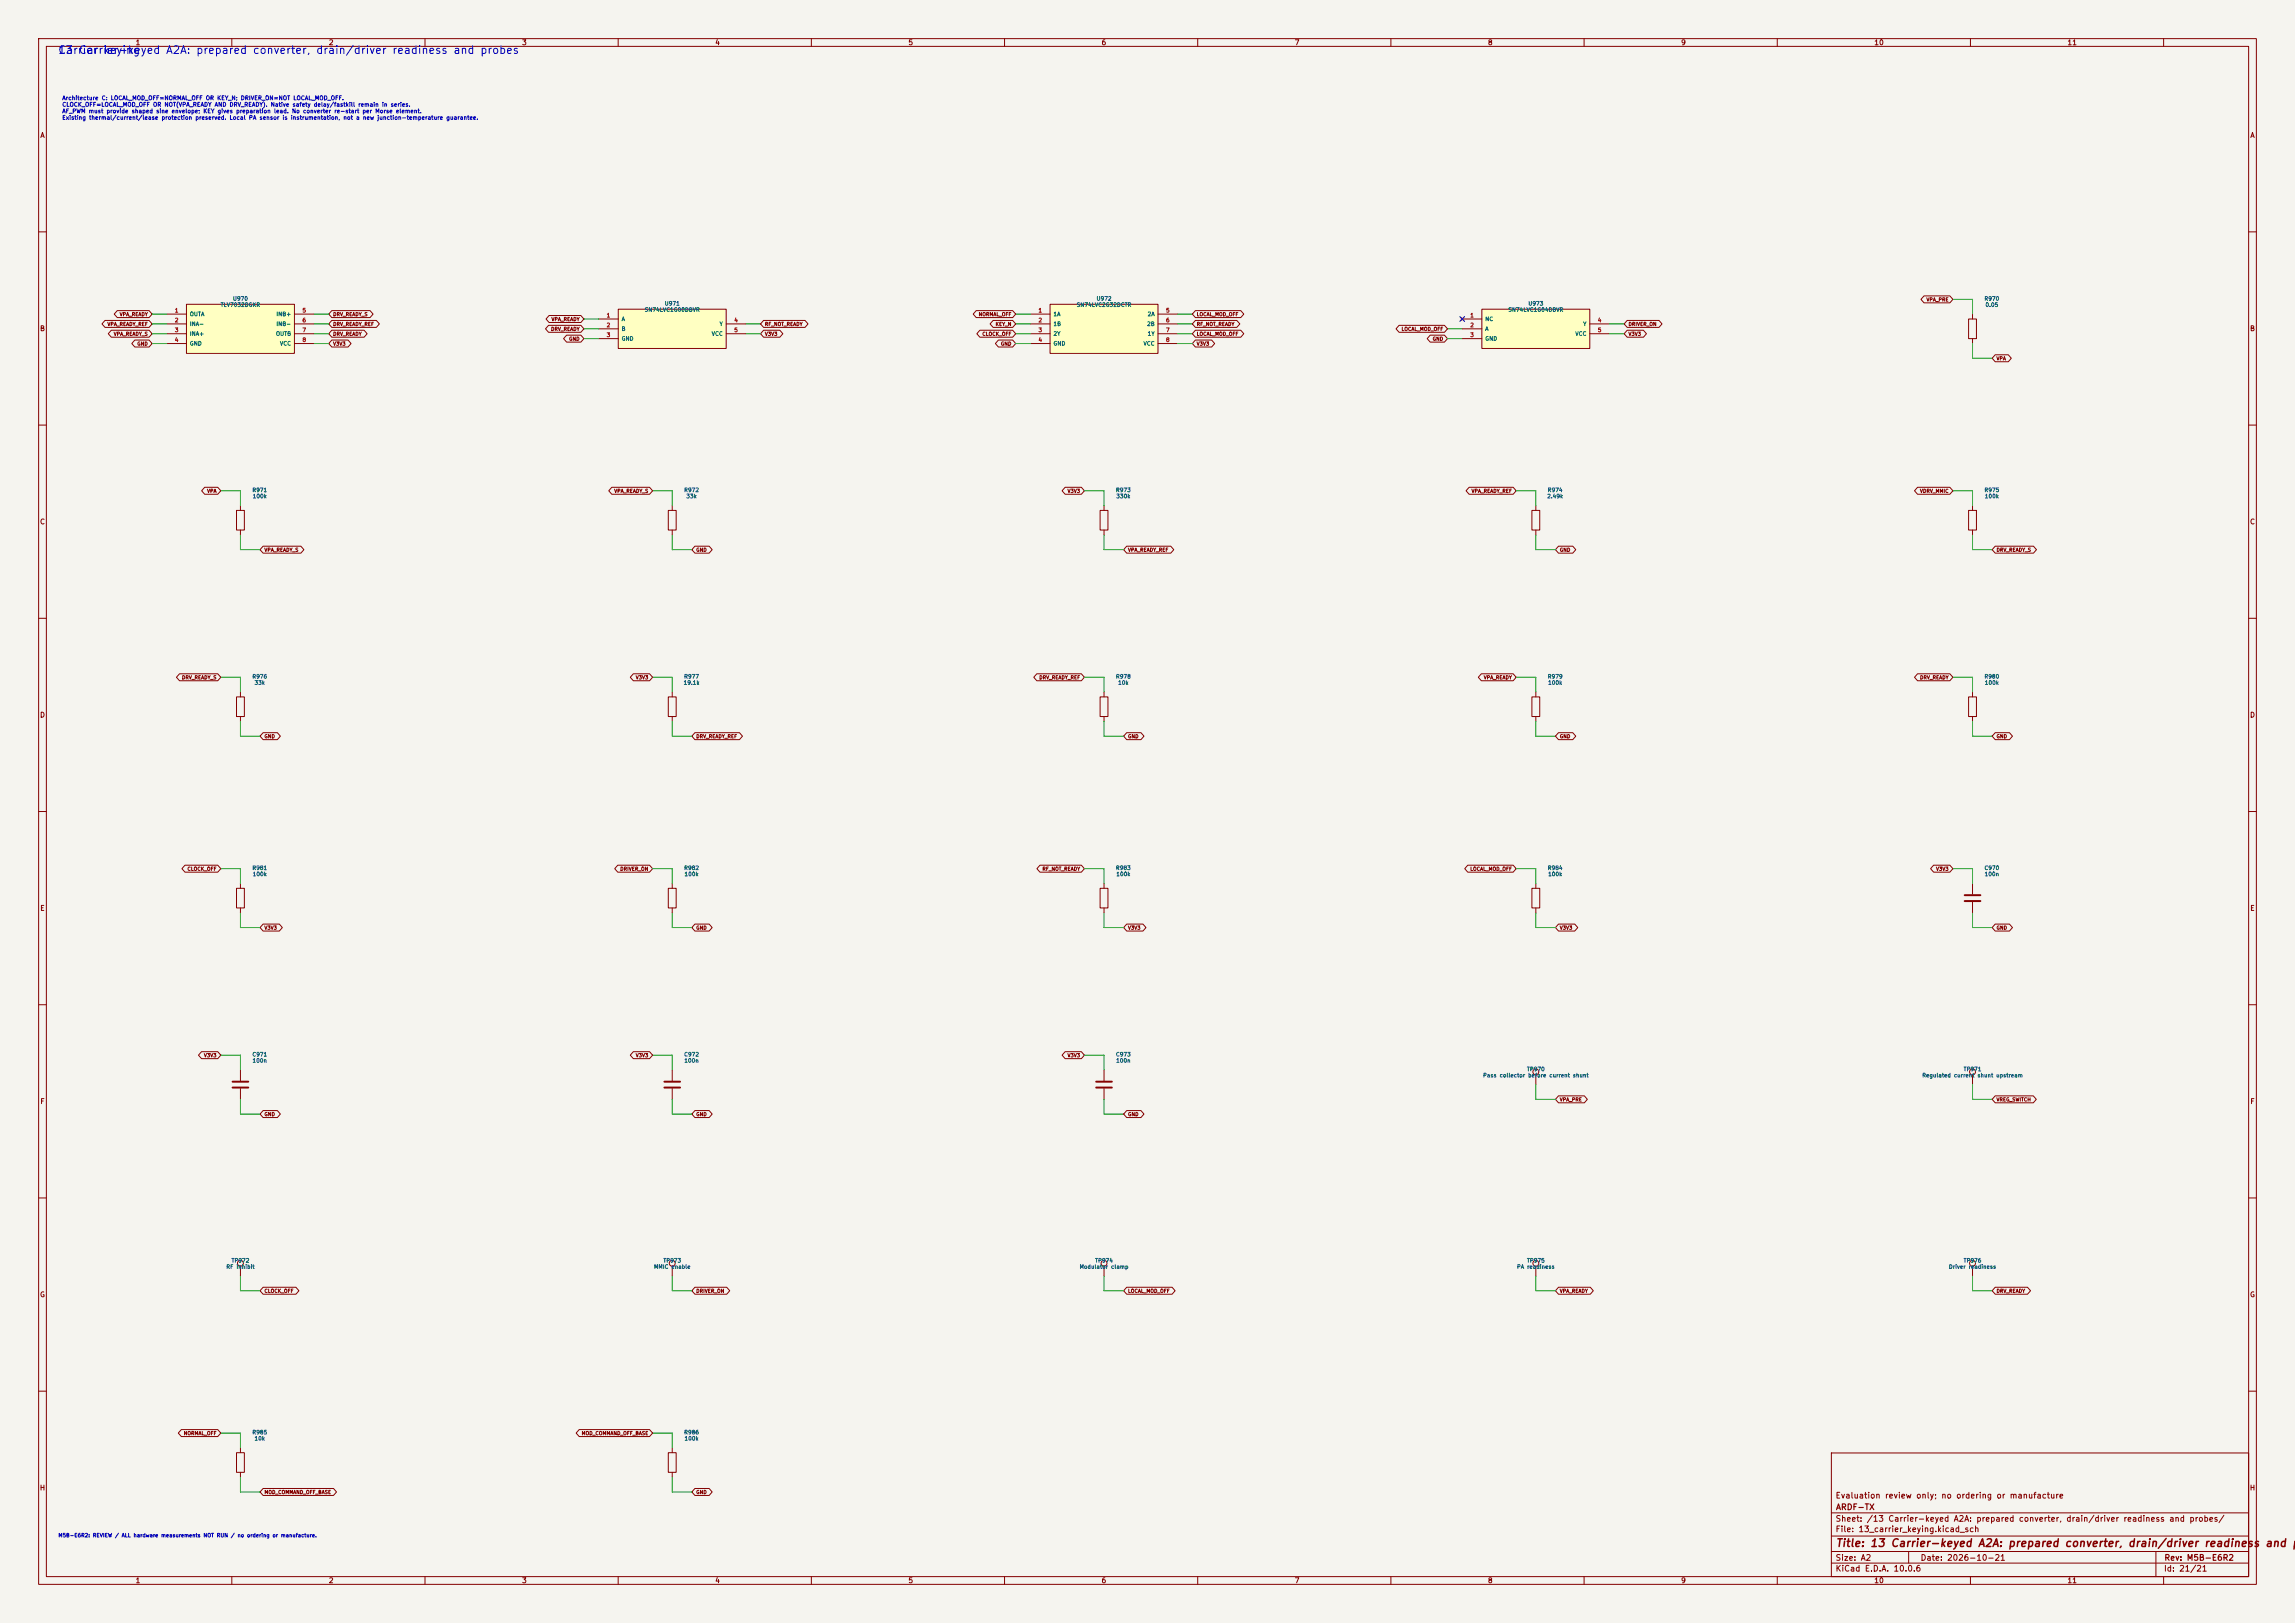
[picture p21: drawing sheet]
<svg xmlns="http://www.w3.org/2000/svg" width="594mm" height="420mm" viewBox="0 0 594 420" stroke-linecap="round" stroke-linejoin="round" font-family="sans-serif">
<defs><g id="words">
<g font-size="2" fill="#0000c2">
<text x="14.9" y="14.4">Carrier keying</text>
<text x="14.9" y="14.4">13 Carrier-keyed A2A: prepared converter, drain/driver readiness and probes</text>
</g>
<text font-size="2" fill="#840000" x="475" y="400.8">Title: 13 Carrier-keyed A2A: prepared converter, drain/driver readiness and pr</text>
<g font-size="1.5" fill="#840000">
<text x="475" y="388.1">Evaluation review only; no ordering or manufacture</text>
<text x="475" y="394.1">Sheet: /13 Carrier-keyed A2A: prepared converter, drain/driver readiness and probes/</text>
<text x="475.1" y="391.1">ARDF-TX</text>
<text x="475" y="396.8">File: 13_carrier_keying.kicad_sch</text>
<text x="475" y="407">KiCad E.D.A. 10.0.6</text>
<text x="475" y="404.2">Size: A2</text>
<text x="497" y="404.2">Date: 2026-10-21</text>
<text x="560" y="407">Id: 21/21</text>
<text x="560.1" y="404.2">Rev: M5B-E6R2</text>
</g>
<g font-size="1.3" fill="#840000">
<text x="35" y="12">1</text>
<text x="85" y="12">2</text>
<text x="135" y="12">3</text>
<text x="185" y="12">4</text>
<text x="235" y="12">5</text>
<text x="285" y="12">6</text>
<text x="335" y="12">7</text>
<text x="385" y="12">8</text>
<text x="435" y="12">9</text>
<text x="485" y="12">10</text>
<text x="535" y="12">11</text>
<text x="10.3" y="36">A</text>
<text x="582.3" y="36">A</text>
<text x="10.2" y="86">B</text>
<text x="582.2" y="86">B</text>
<text x="10.2" y="136">C</text>
<text x="582.2" y="136">C</text>
<text x="10.2" y="186">D</text>
<text x="582.2" y="186">D</text>
<text x="10.3" y="236">E</text>
<text x="582.3" y="236">E</text>
<text x="10.3" y="286">F</text>
<text x="582.3" y="286">F</text>
<text x="10.2" y="336">G</text>
<text x="582.2" y="336">G</text>
<text x="10.2" y="386">H</text>
<text x="582.2" y="386">H</text>
<text x="35" y="410">1</text>
<text x="85" y="410">2</text>
<text x="135" y="410">3</text>
<text x="185" y="410">4</text>
<text x="235" y="410">5</text>
<text x="285" y="410">6</text>
<text x="335" y="410">7</text>
<text x="385" y="410">8</text>
<text x="435" y="410">9</text>
<text x="485" y="410">10</text>
<text x="535" y="410">11</text>
</g>
<g font-size="1.1" fill="#0000c2">
<text x="16" y="26.2">Architecture C: LOCAL_MOD_OFF=NORMAL_OFF OR KEY_N; DRIVER_ON=NOT LOCAL_MOD_OFF.</text>
<text x="16" y="27.8">CLOCK_OFF=LOCAL_MOD_OFF OR NOT(VPA_READY AND DRV_READY). Native safety delay/fastkill remain in series.</text>
<text x="16" y="29.5">AF_PWM must provide shaped sine envelope; KEY gives preparation lead. No converter re-start per Morse element.</text>
<text x="16" y="31.2">Existing thermal/current/lease protection preserved. Local PA sensor is instrumentation, not a new junction-temperature guarantee.</text>
</g>
<g font-size="1" fill="#a90000">
<text x="45.1" y="81.1">1</text>
<text x="45.1" y="83.6">2</text>
<text x="78.2" y="81.1">5</text>
<text x="78.2" y="83.6">6</text>
<text x="156.9" y="82.4">1</text>
<text x="189.9" y="83.6">4</text>
<text x="268.7" y="81.1">1</text>
<text x="268.7" y="83.6">2</text>
<text x="301.7" y="81.1">5</text>
<text x="301.7" y="83.6">6</text>
<text x="380.4" y="82.4">1</text>
<text x="413.4" y="83.6">4</text>
<text x="45.1" y="86.2">3</text>
<text x="45.1" y="88.7">4</text>
<text x="78.2" y="86.2">7</text>
<text x="78.2" y="88.7">8</text>
<text x="156.9" y="84.9">2</text>
<text x="156.9" y="87.4">3</text>
<text x="189.9" y="86.2">5</text>
<text x="268.7" y="86.2">3</text>
<text x="268.7" y="88.7">4</text>
<text x="301.7" y="86.2">7</text>
<text x="301.7" y="88.7">8</text>
<text x="380.4" y="84.9">2</text>
<text x="380.4" y="87.4">3</text>
<text x="413.4" y="86.2">5</text>
</g>
<g font-size="1" fill="#006464">
<text x="49" y="82">OUTA</text>
<text x="57" y="79.6">TLV7032DGKR</text>
<text x="60.2" y="78">U970</text>
<text x="71.4" y="82">INB+</text>
<text x="160.8" y="83.3">A</text>
<text x="166.7" y="80.9">SN74LVC1G00DBVR</text>
<text x="171.9" y="79.3">U971</text>
<text x="272.5" y="82">1A</text>
<text x="278.6" y="79.6">SN74LVC2G32DCTR</text>
<text x="283.7" y="78">U972</text>
<text x="296.9" y="82">2A</text>
<text x="384.3" y="83.3">NC</text>
<text x="390.3" y="80.9">SN74LVC1G04DBVR</text>
<text x="395.5" y="79.3">U973</text>
<text x="513.5" y="78">R970</text>
<text x="513.8" y="79.6">0.05</text>
<text x="49" y="84.6">INA-</text>
<text x="49" y="87.1">INA+</text>
<text x="49" y="89.7">GND</text>
<text x="71.3" y="87.1">OUTB</text>
<text x="71.4" y="84.6">INB-</text>
<text x="72.3" y="89.7">VCC</text>
<text x="160.8" y="85.9">B</text>
<text x="160.8" y="88.4">GND</text>
<text x="184.1" y="87.1">VCC</text>
<text x="186.1" y="84.6">Y</text>
<text x="272.5" y="84.6">1B</text>
<text x="272.5" y="87.1">2Y</text>
<text x="272.5" y="89.7">GND</text>
<text x="295.9" y="89.7">VCC</text>
<text x="296.8" y="84.6">2B</text>
<text x="296.9" y="87.1">1Y</text>
<text x="384.3" y="85.9">A</text>
<text x="384.3" y="88.4">GND</text>
<text x="407.6" y="87.1">VCC</text>
<text x="409.6" y="84.6">Y</text>
<text x="65.2" y="127.6">R971</text>
<text x="65.3" y="129.2">100k</text>
<text x="177" y="127.6">R972</text>
<text x="177.5" y="129.2">33k</text>
<text x="288.7" y="127.6">R973</text>
<text x="288.8" y="129.2">330k</text>
<text x="400.3" y="129.2">2.49k</text>
<text x="400.5" y="127.6">R974</text>
<text x="513.5" y="127.6">R975</text>
<text x="513.6" y="129.2">100k</text>
<text x="65.2" y="175.8">R976</text>
<text x="65.8" y="177.4">33k</text>
<text x="176.8" y="177.4">19.1k</text>
<text x="177" y="175.8">R977</text>
<text x="288.7" y="175.8">R978</text>
<text x="289.3" y="177.4">10k</text>
<text x="400.5" y="175.8">R979</text>
<text x="400.6" y="177.4">100k</text>
<text x="513.5" y="175.8">R980</text>
<text x="513.6" y="177.4">100k</text>
<text x="65.2" y="225.4">R981</text>
<text x="65.3" y="227">100k</text>
<text x="177" y="225.4">R982</text>
<text x="177.1" y="227">100k</text>
<text x="288.7" y="225.4">R983</text>
<text x="288.8" y="227">100k</text>
<text x="400.5" y="225.4">R984</text>
<text x="400.6" y="227">100k</text>
<text x="513.5" y="225.4">C970</text>
<text x="513.6" y="227">100n</text>
<text x="65.2" y="273.6">C971</text>
<text x="65.2" y="275.2">100n</text>
<text x="177" y="273.6">C972</text>
<text x="177" y="275.2">100n</text>
<text x="288.7" y="273.6">C973</text>
<text x="288.8" y="275.2">100n</text>
<text x="383.7" y="279">Pass collector before current shunt</text>
<text x="395.1" y="277.4">TP970</text>
<text x="497.4" y="279">Regulated current shunt upstream</text>
<text x="508.1" y="277.4">TP971</text>
<text x="58.5" y="328.6">RF inhibit</text>
<text x="59.8" y="327">TP972</text>
<text x="169.2" y="328.6">MMIC enable</text>
<text x="171.6" y="327">TP973</text>
<text x="279.3" y="328.6">Modulator clamp</text>
<text x="283.3" y="327">TP974</text>
<text x="392.5" y="328.6">PA readiness</text>
<text x="395.1" y="327">TP975</text>
<text x="504.3" y="328.6">Driver readiness</text>
<text x="508.1" y="327">TP976</text>
<text x="65.2" y="371.4">R985</text>
<text x="177" y="371.4">R986</text>
<text x="65.8" y="373">10k</text>
<text x="177.1" y="373">100k</text>
</g>
<text font-size="1" fill="#0000c2" x="15" y="398">M5B-E6R2: REVIEW / ALL hardware measurements NOT RUN / no ordering or manufacture.</text>
<g font-size=".9" fill="#840000">
<text x="30.9" y="82">VPA_READY</text>
<text x="86.1" y="82">DRV_READY_S</text>
<text x="142.6" y="83.3">VPA_READY</text>
<text x="253.2" y="82">NORMAL_OFF</text>
<text x="309.6" y="82">LOCAL_MOD_OFF</text>
<text x="498.5" y="78.2">VPA_PRE</text>
<text x="27.7" y="84.6">VPA_READY_REF</text>
<text x="29.3" y="87.1">VPA_READY_S</text>
<text x="35.4" y="89.6">GND</text>
<text x="86.1" y="89.6">V3V3</text>
<text x="86.1" y="87.1">DRV_READY</text>
<text x="86.1" y="84.6">DRV_READY_REF</text>
<text x="142.5" y="85.8">DRV_READY</text>
<text x="147.2" y="88.4">GND</text>
<text x="197.9" y="84.6">RF_NOT_READY</text>
<text x="197.9" y="87.1">V3V3</text>
<text x="254.1" y="87.1">CLOCK_OFF</text>
<text x="257.6" y="84.6">KEY_N</text>
<text x="258.9" y="89.6">GND</text>
<text x="309.6" y="89.6">V3V3</text>
<text x="309.6" y="84.6">RF_NOT_READY</text>
<text x="309.6" y="87.1">LOCAL_MOD_OFF</text>
<text x="362.6" y="85.8">LOCAL_MOD_OFF</text>
<text x="370.7" y="88.4">GND</text>
<text x="421.4" y="87.1">V3V3</text>
<text x="421.4" y="84.6">DRIVER_ON</text>
<text x="516.6" y="93.5">VPA</text>
<text x="53.5" y="127.7">VPA</text>
<text x="158.9" y="127.7">VPA_READY_S</text>
<text x="276.2" y="127.7">V3V3</text>
<text x="380.8" y="127.7">VPA_READY_REF</text>
<text x="496.8" y="127.7">VDRV_MMIC</text>
<text x="68.3" y="143">VPA_READY_S</text>
<text x="180.1" y="143">GND</text>
<text x="291.9" y="143">VPA_READY_REF</text>
<text x="403.6" y="143">GND</text>
<text x="516.6" y="143">DRV_READY_S</text>
<text x="47" y="176">DRV_READY_S</text>
<text x="164.5" y="176">V3V3</text>
<text x="268.9" y="176">DRV_READY_REF</text>
<text x="383.9" y="176">VPA_READY</text>
<text x="496.8" y="176">DRV_READY</text>
<text x="68.3" y="191.2">GND</text>
<text x="180.1" y="191.2">DRV_READY_REF</text>
<text x="291.9" y="191.2">GND</text>
<text x="403.6" y="191.2">GND</text>
<text x="516.6" y="191.2">GND</text>
<text x="48.4" y="225.5">CLOCK_OFF</text>
<text x="160.4" y="225.5">DRIVER_ON</text>
<text x="269.7" y="225.5">RF_NOT_READY</text>
<text x="380.4" y="225.5">LOCAL_MOD_OFF</text>
<text x="501" y="225.5">V3V3</text>
<text x="68.3" y="240.8">V3V3</text>
<text x="180.1" y="240.8">GND</text>
<text x="291.9" y="240.8">V3V3</text>
<text x="403.6" y="240.8">V3V3</text>
<text x="516.6" y="240.8">GND</text>
<text x="52.7" y="273.8">V3V3</text>
<text x="164.5" y="273.8">V3V3</text>
<text x="276.2" y="273.8">V3V3</text>
<text x="403.6" y="285.2">VPA_PRE</text>
<text x="516.6" y="285.2">VREG_SWITCH</text>
<text x="68.3" y="289">GND</text>
<text x="180.1" y="289">GND</text>
<text x="291.9" y="289">GND</text>
<text x="68.3" y="334.8">CLOCK_OFF</text>
<text x="180.1" y="334.8">DRIVER_ON</text>
<text x="291.9" y="334.8">LOCAL_MOD_OFF</text>
<text x="403.6" y="334.8">VPA_READY</text>
<text x="516.6" y="334.8">DRV_READY</text>
<text x="47.5" y="371.6">NORMAL_OFF</text>
<text x="150.4" y="371.6">MOD_COMMAND_OFF_BASE</text>
<text x="68.3" y="386.8">MOD_COMMAND_OFF_BASE</text>
<text x="180.1" y="386.8">GND</text>
</g>
</g></defs>
<path d="M0 0h594v420h-594z" fill="#f5f4ef" stroke="#f5f4ef" stroke-width=".26"/>
<g fill="none" stroke="#840000" stroke-width=".26">
<path d="M10 10h574v400h-574zM12 12h570v396h-570zM60 10v2M110 10v2M160 10v2M210 10v2M260 10v2M310 10v2M360 10v2M410 10v2M460 10v2M510 10v2"/>
<path d="M560 10v2M10 60h2M582 60h2M10 110h2M582 110h2M10 160h2M582 160h2M10 210h2M582 210h2M10 260h2M582 260h2M10 310h2"/>
<path d="M582 310h2M397.5 327.7v2.5M10 360h2M61.2 375.9h2v5.1h-2zM62.2 374.7v1.2M474 376h108v32h-108zM582 360h2M62.2 381v1.3M474 397.5h108M474 391.5h108M60 408v2M110 408v2"/>
<path d="M160 408v2M210 408v2M260 408v2M310 408v2M360 408v2M410 408v2M460 408v2M474 404.5h108M474 401.5h108M494 401.5v3M510 408v2M558 401.5v6.5"/>
<path d="M560 408v2"/>
<circle cx="397.5" cy="326.9" r=".76"/>
</g>
<path d="M383.5 80h28v10.2h-28z" fill="#ffffc2"/>
<g fill="none" stroke="#840000" stroke-width=".26">
<path d="M378.1 82.2l.7 .7M378.5 82.6h5M378.5 85.1h5M378.5 87.6h5M378.8 82.2l-.7 .7M383.5 80h28v10.2h-28zM411.5 83.8h5.1M411.5 86.4h5.1M396.5 132.1h2v5.1h-2zM397.5 130.8v1.3M397.5 137.2v1.2M397.5 179.1v1.2"/>
<path d="M396.5 180.3h2v5.1h-2zM397.5 185.4v1.3M61.2 229.9h2v5.1h-2zM62.2 228.6v1.3M62.2 235v1.2M396.5 229.9h2v5.1h-2zM397.5 228.6v1.3M397.5 235v1.2M62.2 276.9v2.8M397.5 278.1v2.6M62.2 281.7v2.8M173 375.9h2v5.1h-2z"/>
<path d="M174 374.7v1.2M174 381v1.3"/>
<circle cx="397.5" cy="277.4" r=".76"/>
</g>
<path d="M60.2 279.9h4.1M60.2 281.4h4.1" fill="none" stroke="#840000" stroke-width=".51"/>
<path d="M160 80h28v10.2h-28z" fill="#ffffc2"/>
<path d="M154.9 82.6h5.1M154.9 85.1h5.1M154.9 87.6h5.1M160 80h28v10.2h-28zM188 83.8h5M188 86.4h5M173 132.1h2v5.1h-2zM174 130.8v1.3M174 137.2v1.2M62.2 179.1v1.2M61.2 180.3h2v5.1h-2zM62.2 185.4v1.3" fill="none" stroke="#840000" stroke-width=".26"/>
<path d="M271.8 78.7h27.9v12.7h-27.9z" fill="#ffffc2"/>
<g fill="none" stroke="#840000" stroke-width=".26">
<path d="M271.8 78.7h27.9v12.7h-27.9zM266.7 81.3h5.1M266.7 83.8h5.1M266.7 86.4h5.1M266.7 88.9h5.1M299.7 81.3h5.1M299.7 83.8h5.1M299.7 86.4h5.1M299.7 88.9h5.1M509.5 82.6h2.1v5h-2.1zM510.5 81.3v1.3M510.5 87.6v1.3"/>
<path d="M61.2 132.1h2v5.1h-2zM62.2 130.8v1.3M62.2 137.2v1.2M284.7 132.1h2.1v5.1h-2.1zM285.7 130.8v1.3M285.7 137.2v1.2M509.5 132.1h2.1v5.1h-2.1zM510.5 130.8v1.3M510.5 137.2v1.2M174 179.1v1.2M285.7 179.1v1.2M510.5 179.1v1.2"/>
<path d="M173 180.3h2v5.1h-2zM174 185.4v1.3M284.7 180.3h2.1v5.1h-2.1zM285.7 185.4v1.3M509.5 180.3h2.1v5.1h-2.1zM510.5 185.4v1.3M173 229.9h2v5.1h-2zM174 228.6v1.3M174 235v1.2M284.7 229.9h2.1v5.1h-2.1zM285.7 228.6v1.3M285.7 235v1.2"/>
<path d="M510.5 228.6v2.8M510.5 233.4v2.8M174 276.9v2.8M285.7 276.9v2.8M510.5 278.1v2.6M174 281.7v2.8M285.7 281.7v2.8M174 327.7v2.5M285.7 327.7v2.5M510.5 327.7v2.5"/>
<circle cx="510.5" cy="277.4" r=".76"/>
<circle cx="174" cy="326.9" r=".76"/>
<circle cx="285.8" cy="326.9" r=".76"/>
<circle cx="510.5" cy="326.9" r=".76"/>
</g>
<path d="M508.5 231.6h4.1M508.5 233.2h4.1M172 279.9h4M283.7 279.9h4.1M172 281.4h4M283.7 281.4h4.1" fill="none" stroke="#840000" stroke-width=".51"/>
<path d="M48.3 78.7h27.9v12.7h-27.9z" fill="#ffffc2"/>
<g fill="none" stroke="#840000" stroke-width=".26">
<path d="M48.3 78.7h27.9v12.7h-27.9zM498 76.6h6.7l.8 .9-.8 .9h-6.7l-.8-.9zM27.2 82.9h11.4l.8 .9-.8 .9h-11.4l-.8-.9zM28.8 85.5h9.8l.8 .9-.8 .9h-9.8l-.8-.9zM30.4 80.4h8.2l.8 .9-.8 .9h-8.2l-.8-.9zM34.9 88h3.7l.8 .9-.8 .9h-3.7l-.8-.9zM43.2 81.3h5.1M43.2 83.8h5.1M43.2 86.4h5.1M43.2 88.9h5.1M76.2 81.3h5.1M76.2 83.8h5.1"/>
<path d="M76.2 86.4h5.1M76.2 88.9h5.1M85.9 88h4.2l.8 .9-.8 .9h-4.2l-.8-.9zM85.9 80.4h9.9l.8 .9-.8 .9h-9.9l-.8-.9zM85.9 85.5h8.3l.8 .9-.8 .9h-8.3l-.8-.9zM85.9 82.9h11.5l.8 .9-.8 .9h-11.5l-.8-.9zM142 84.2h8.3l.8 .9-.8 .9h-8.3l-.8-.9zM142.1 81.6h8.2l.8 1-.8 .9h-8.2l-.8-.9zM146.7 86.7h3.6l.8 .9-.8 .9h-3.6l-.8-.9zM197.6 82.9h10.8l.7 .9-.7 .9h-10.8l-.8-.9zM197.6 85.5h4.2l.8 .9-.8 .9h-4.2l-.8-.9zM252.7 80.4h9.4l.8 .9-.8 .9h-9.4l-.8-.9z"/>
<path d="M253.6 85.5h8.5l.8 .9-.8 .9h-8.5l-.8-.9zM257 82.9h5.1l.8 .9-.8 .9h-5.1l-.7-.9zM258.4 88h3.7l.8 .9-.8 .9h-3.7l-.8-.9zM309.4 88h4.2l.8 .9-.8 .9h-4.2l-.8-.9zM309.4 82.9h10.7l.8 .9-.8 .9h-10.7l-.8-.9zM309.4 80.4h11.7l.8 .9-.8 .9h-11.7l-.8-.9zM309.4 85.5h11.7l.8 .9-.8 .9h-11.7l-.8-.9zM362.1 84.2h11.8l.7 .9-.7 .9h-11.8l-.8-.9zM370.2 86.7h3.7l.7 .9-.7 .9h-3.7l-.8-.9zM421.2 85.5h4.2l.7 .9-.7 .9h-4.2l-.8-.9zM421.2 82.9h8.2l.8 .9-.8 .9h-8.2l-.8-.9zM516.4 91.8h3.4l.8 .9-.8 .9h-3.4l-.8-.9z"/>
<path d="M53 126.1h3.4l.7 .9-.7 .9h-3.4l-.8-.9zM158.3 126.1h9.8l.8 .9-.8 .9h-9.8l-.7-.9zM275.7 126.1h4.2l.8 .9-.8 .9h-4.2l-.8-.9zM380.2 126.1h11.4l.8 .9-.8 .9h-11.4l-.7-.9zM496.3 126.1h8.4l.8 .9-.8 .9h-8.4l-.8-.9zM68.1 141.3h9.8l.8 .9-.8 .9h-9.8l-.8-.9zM179.9 141.3h3.6l.8 .9-.8 .9h-3.6l-.8-.9zM291.6 141.3h11.4l.8 .9-.8 .9h-11.4l-.8-.9zM403.4 141.3h3.7l.8 .9-.8 .9h-3.7l-.8-.9zM516.4 141.3h9.9l.8 .9-.8 .9h-9.9l-.8-.9zM46.5 174.4h9.9l.7 .9-.7 .9h-9.9l-.8-.9zM163.9 174.4h4.2l.8 .9-.8 .9h-4.2l-.8-.9z"/>
<path d="M268.4 174.4h11.5l.8 .9-.8 .9h-11.5l-.8-.9zM383.4 174.4h8.2l.8 .9-.8 .9h-8.2l-.8-.9zM496.3 174.4h8.4l.8 .9-.8 .9h-8.4l-.8-.9zM68.1 189.6h3.7l.8 .9-.8 .9h-3.7l-.8-.9zM179.9 189.6h11.5l.8 .9-.8 .9h-11.5l-.8-.9zM291.6 189.6h3.7l.8 .9-.8 .9h-3.7l-.8-.9zM403.4 189.6h3.7l.8 .9-.8 .9h-3.7l-.8-.9zM516.4 189.6h3.7l.8 .9-.8 .9h-3.7l-.8-.9zM47.9 223.9h8.5l.7 .9-.7 .9h-8.5l-.8-.9zM68.1 239.1h4.2l.8 .9-.8 .9h-4.2l-.8-.9zM159.9 223.9h8.2l.8 .9-.8 .9h-8.2l-.8-.9zM179.9 239.1h3.6l.8 .9-.8 .9h-3.6l-.8-.9z"/>
<path d="M269.2 223.9h10.7l.8 .9-.8 .9h-10.7l-.8-.9zM291.6 239.1h4.2l.8 .9-.8 .9h-4.2l-.8-.9zM379.9 223.9h11.7l.8 .9-.8 .9h-11.7l-.8-.9zM403.4 239.1h4.2l.8 .9-.8 .9h-4.2l-.8-.9zM500.5 223.9h4.2l.8 .9-.8 .9h-4.2l-.8-.9zM516.4 239.1h3.7l.8 .9-.8 .9h-3.7l-.8-.9zM52.2 272.1h4.2l.7 1-.7 .9h-4.2l-.8-.9zM163.9 272.1h4.2l.8 1-.8 .9h-4.2l-.8-.9zM275.7 272.1h4.2l.8 1-.8 .9h-4.2l-.8-.9zM68.1 287.4h3.7l.8 .9-.8 .9h-3.7l-.8-.9zM179.9 287.4h3.6l.8 .9-.8 .9h-3.6l-.8-.9zM291.6 287.4h3.7l.8 .9-.8 .9h-3.7l-.8-.9z"/>
<path d="M403.4 283.6h6.7l.8 .9-.8 .9h-6.7l-.8-.9zM516.4 283.6h9.9l.8 .9-.8 .9h-9.9l-.8-.9zM62.2 327.7v2.5M68.1 333.1h8.5l.8 .9-.8 .9h-8.5l-.8-.9zM179.9 333.1h8.2l.8 .9-.8 .9h-8.2l-.8-.9zM291.6 333.1h11.8l.8 .9-.8 .9h-11.8l-.8-.9zM403.4 333.1h8.2l.8 .9-.8 .9h-8.2l-.8-.9zM516.4 333.1h8.4l.8 .9-.8 .9h-8.4l-.8-.9zM46.9 369.9h9.5l.7 .9-.7 .9h-9.5l-.8-.9zM149.9 369.9h18.2l.8 .9-.8 .9h-18.2l-.8-.9zM68.1 385.2h18.2l.8 .9-.8 .9h-18.2l-.8-.9zM179.9 385.2h3.6l.8 .9-.8 .9h-3.6l-.8-.9z"/>
<circle cx="62.2" cy="326.9" r=".76"/>
</g>
<g fill="none" stroke="#009600" stroke-width=".26">
<path d="M505.5 77.5h5v3.8M39.4 86.4h3.8M39.4 83.8h3.8M39.4 81.3h3.8M39.4 88.9h3.8M81.3 86.4h3.8M81.3 83.8h3.8M81.3 81.3h3.8M81.3 88.9h3.8M151.1 85.1h3.8M151.1 82.6h3.8M151.1 87.6h3.8"/>
<path d="M193 86.4h3.8M193 83.8h3.8M262.9 86.4h3.8M262.9 83.8h3.8M262.9 81.3h3.8M262.9 88.9h3.8M304.8 86.4h3.8M304.8 83.8h3.8M304.8 81.3h3.8M304.8 88.9h3.8M374.6 85.1h3.9M374.6 87.6h3.9"/>
<path d="M416.6 86.4h3.8M416.6 83.8h3.8M510.5 88.9v3.8h5.1M57.1 127h5.1v3.8M62.2 138.4v3.8h5.1M168.9 127h5.1v3.8M174 138.4v3.8h5.1M280.7 127h5v3.8M285.7 138.4v3.8h5.1M392.4 127h5.1v3.8M397.5 138.4v3.8h5.1M505.5 127h5v3.8"/>
<path d="M510.5 138.4v3.8h5.1M57.1 175.3h5.1v3.8M168.9 175.3h5.1v3.8M280.7 175.3h5v3.8M392.4 175.3h5.1v3.8M505.5 175.3h5v3.8M62.2 186.7v3.8h5.1M174 186.7v3.8h5.1M285.7 186.7v3.8h5.1M397.5 186.7v3.8h5.1M510.5 186.7v3.8h5.1M57.1 224.8h5.1v3.8"/>
<path d="M62.2 236.2v3.8h5.1M168.9 224.8h5.1v3.8M174 236.2v3.8h5.1M280.7 224.8h5v3.8M285.7 236.2v3.8h5.1M392.4 224.8h5.1v3.8M397.5 236.2v3.8h5.1M505.5 224.8h5v3.8M510.5 236.2v3.8h5.1M57.1 273.1h5.1v3.8M168.9 273.1h5.1v3.8M280.7 273.1h5v3.8"/>
<path d="M62.2 284.5v3.8h5.1M174 284.5v3.8h5.1M285.7 284.5v3.8h5.1M397.5 280.7v3.8h5.1M510.5 280.7v3.8h5.1M62.2 330.2v3.8h5.1M174 330.2v3.8h5.1M285.7 330.2v3.8h5.1M397.5 330.2v3.8h5.1M510.5 330.2v3.8h5.1M57.1 370.8h5.1v3.9M168.9 370.8h5.1v3.9"/>
<path d="M62.2 382.3v3.8h5.1M174 382.3v3.8h5.1"/>
</g>
<path d="M377.9 81.9l1.2 1.3M379.1 81.9l-1.2 1.3" fill="none" stroke="#000084" stroke-width=".26"/>
<use href="#words"/>
</svg>
